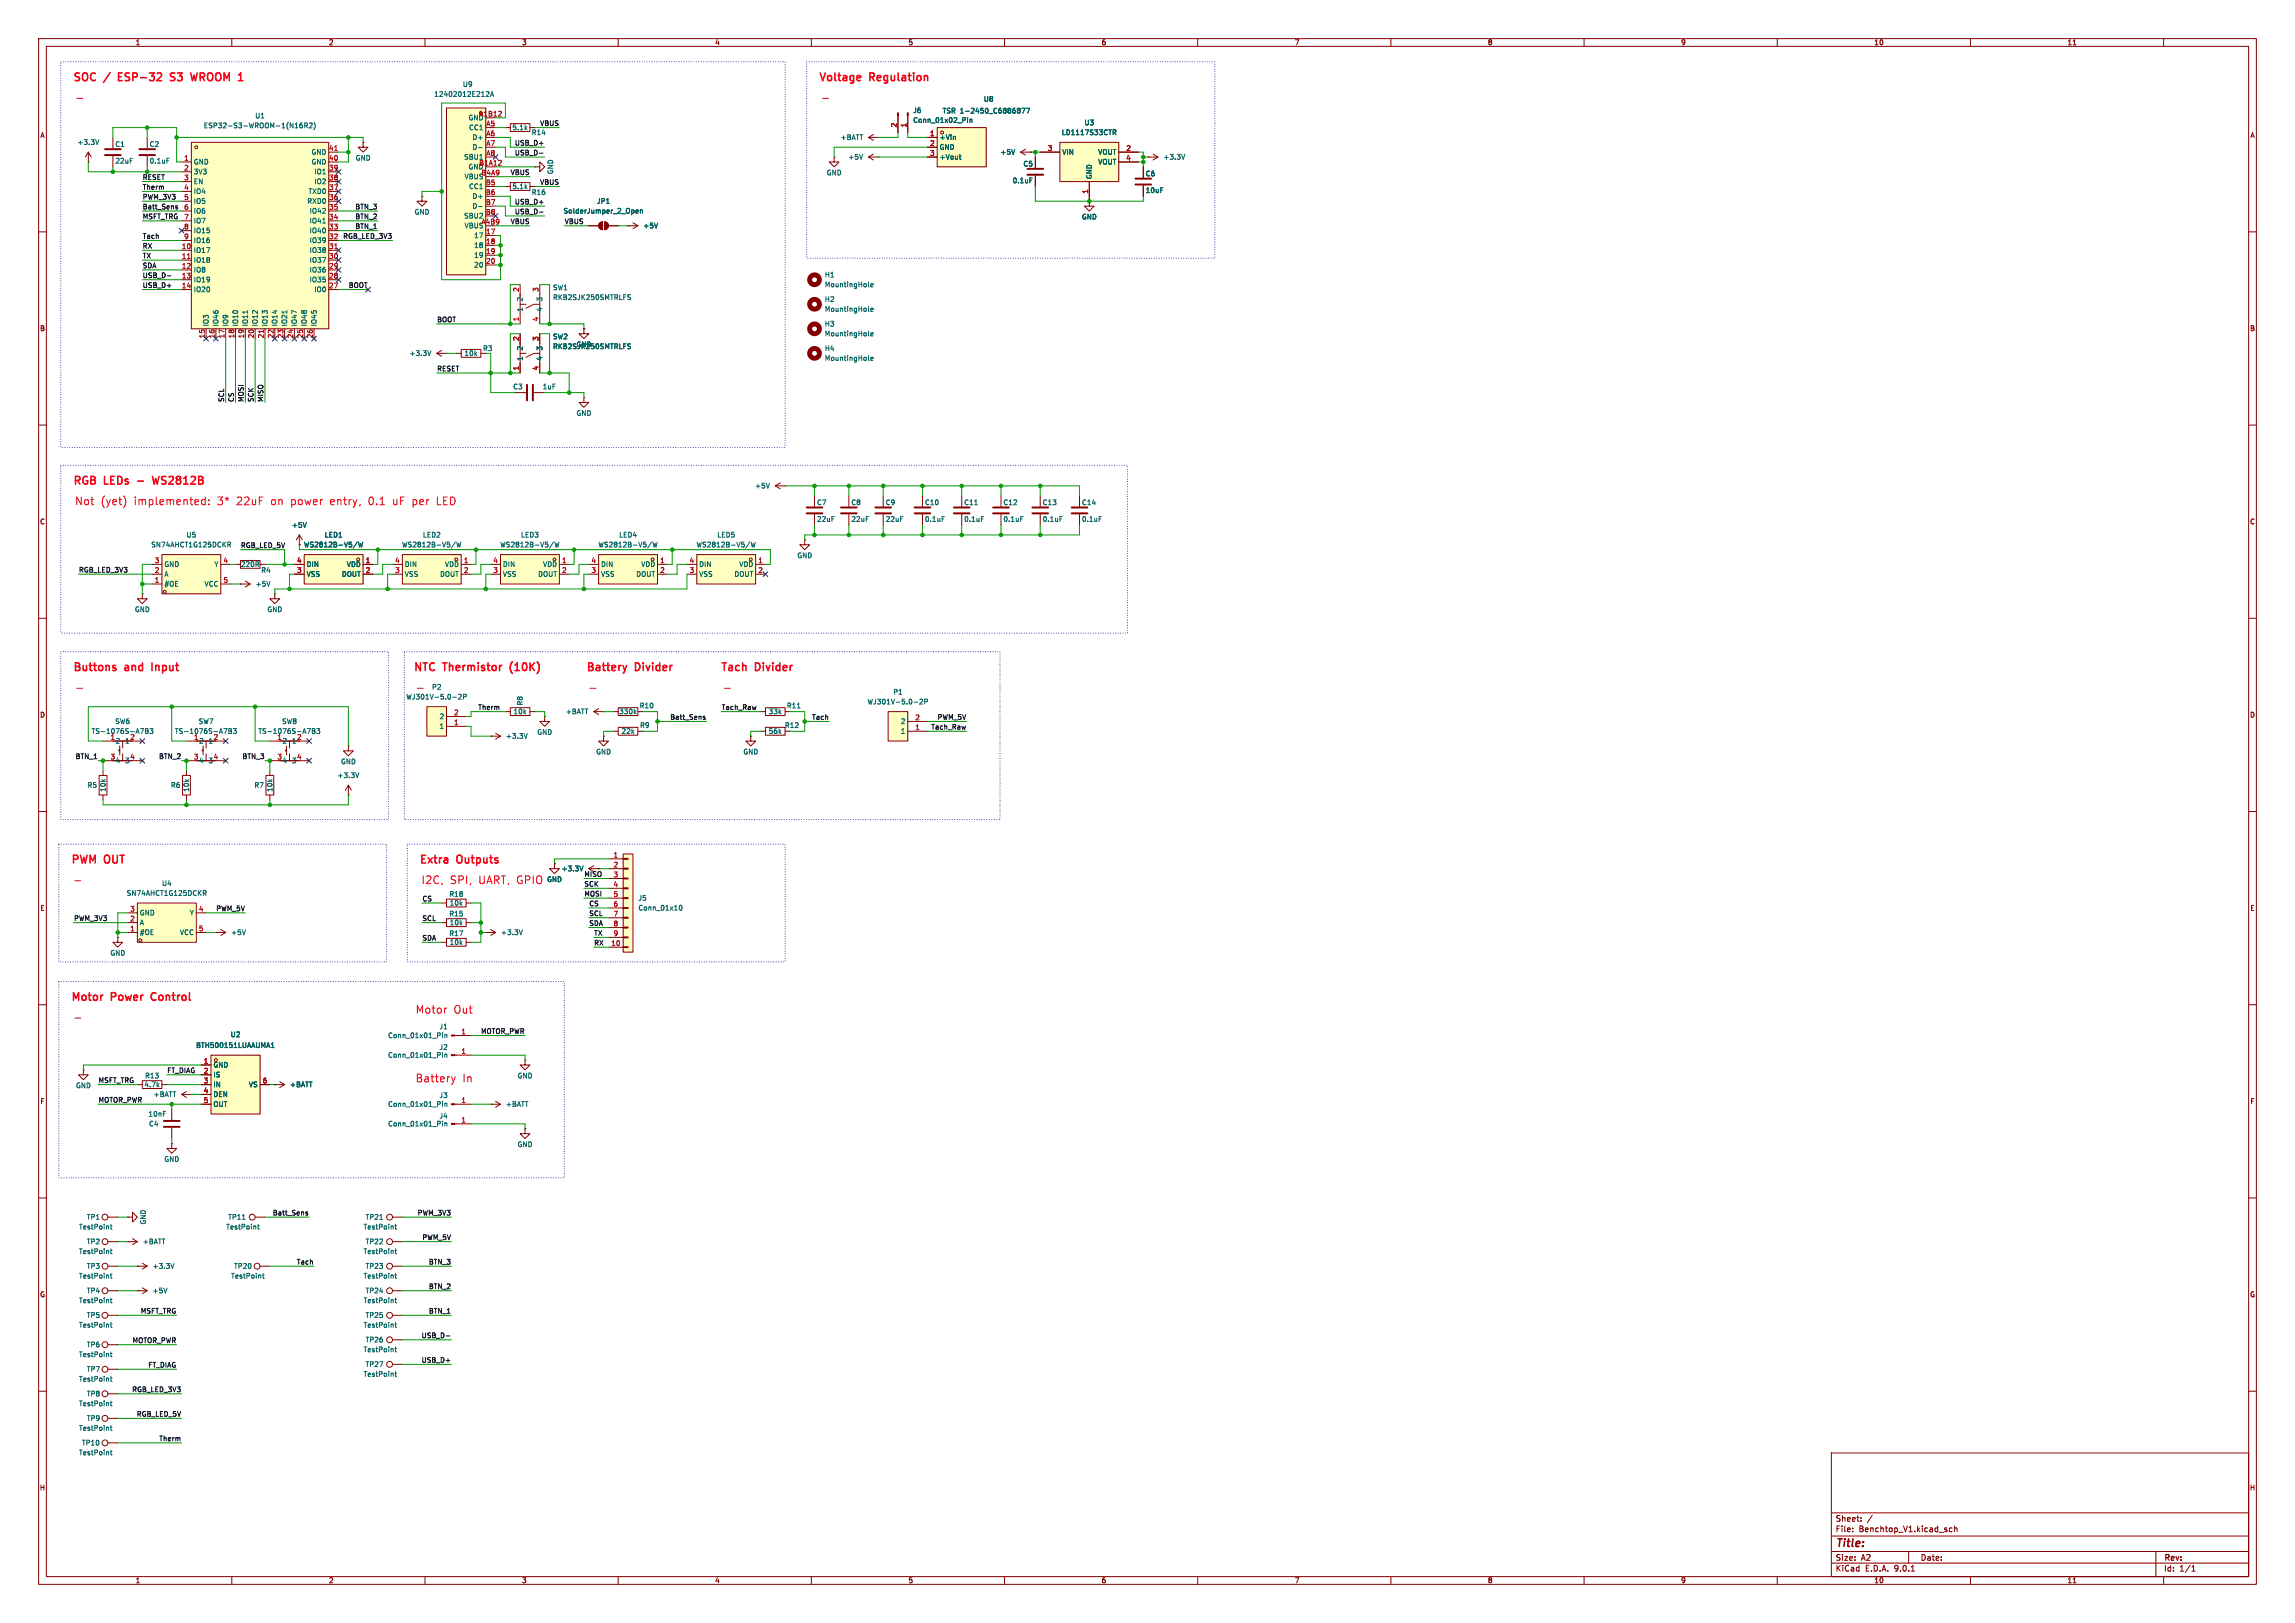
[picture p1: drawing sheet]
<svg xmlns="http://www.w3.org/2000/svg" width="594mm" height="420mm" viewBox="0 0 594 420" stroke-linecap="round" stroke-linejoin="round" font-family="sans-serif">
<defs><g id="words">
<g font-size="2.8" fill="#ff0016">
<text x="18.8" y="22">SOC</text>
<text x="31.5" y="22">ESP-32</text>
<text x="45.9" y="22">S3</text>
<text x="52" y="22">WROOM 1</text>
<text x="211.8" y="22">Voltage</text>
<text x="225.2" y="22">Regulation</text>
<text x="18.8" y="126.4">RGB</text>
<text x="19.3" y="131">Not</text>
<text x="25.9" y="131">(yet)</text>
<text x="27.1" y="126.4">LEDs</text>
<text x="34.6" y="131">implemented:</text>
<text x="41.3" y="126.4">WS2812B</text>
<text x="56.1" y="131">3*</text>
<text x="61.2" y="131">22uF</text>
<text x="70.1" y="131">on</text>
<text x="75.3" y="131">power</text>
<text x="85.5" y="131">entry,</text>
<text x="95.5" y="131">0.1</text>
<text x="101.8" y="131">uF per</text>
<text x="113.3" y="131">LED</text>
<text x="18.8" y="174.7">Buttons</text>
<text x="32.5" y="174.7">and</text>
<text x="40.2" y="174.7">Input</text>
<text x="106.9" y="174.7">NTC</text>
<text x="114.9" y="174.7">Thermistor</text>
<text x="132.9" y="174.7">(10K)</text>
<text x="151.6" y="174.7">Battery</text>
<text x="164.5" y="174.7">Divider</text>
<text x="186.4" y="174.7">Tach</text>
<text x="195.6" y="174.7">Divider</text>
<text x="18.3" y="224.4">PWM</text>
<text x="27.2" y="224.4">OUT</text>
<text x="108.5" y="224.4">Extra</text>
<text x="118.4" y="224.4">Outputs</text>
<text x="109" y="229">I2C,</text>
<text x="116.4" y="229">SPI,</text>
<text x="123.7" y="229">UART, GPIO</text>
<text x="18.3" y="260">Motor</text>
<text x="28.9" y="260">Power</text>
<text x="40.1" y="260">Control</text>
<text x="107.4" y="262.6">Motor</text>
<text x="117.3" y="262.6">Out</text>
<text x="107.4" y="280.3">Battery</text>
<text x="119.6" y="280.3">In</text>
</g>
<text font-size="2.8" fill="#840000" x="475" y="400.9">Title:</text>
<g font-size="2.1" fill="#840000">
<text x="475" y="394">Sheet:</text>
<text x="475" y="396.7">File:</text>
<text x="481.1" y="396.7">Benchtop_V1.kicad_sch</text>
<text x="475" y="406.9">KiCad</text>
<text x="475" y="404.1">Size:</text>
<text x="481.7" y="404.1">A2</text>
<text x="482.7" y="406.9">E.D.A.</text>
<text x="490.3" y="406.9">9.0.1</text>
<text x="497" y="404.1">Date:</text>
<text x="560" y="404.3">Rev:</text>
<text x="560" y="406.9">Id:</text>
<text x="564.1" y="406.9">1/1</text>
</g>
<g font-size="1.8" fill="#840000">
<text x="35" y="11.9">1</text>
<text x="85" y="11.9">2</text>
<text x="135" y="11.9">3</text>
<text x="185" y="11.9">4</text>
<text x="235" y="11.9">5</text>
<text x="285" y="11.9">6</text>
<text x="335" y="11.9">7</text>
<text x="385" y="11.9">8</text>
<text x="435" y="11.9">9</text>
<text x="485" y="11.9">10</text>
<text x="535" y="11.9">11</text>
<text x="10.3" y="35.9">A</text>
<text x="582.3" y="35.9">A</text>
<text x="10.3" y="85.9">B</text>
<text x="582.3" y="85.9">B</text>
<text x="10.3" y="135.9">C</text>
<text x="582.3" y="135.9">C</text>
<text x="10.3" y="185.9">D</text>
<text x="582.3" y="185.9">D</text>
<text x="10.3" y="235.9">E</text>
<text x="582.3" y="235.9">E</text>
<text x="10.3" y="285.9">F</text>
<text x="582.3" y="285.9">F</text>
<text x="10.3" y="335.9">G</text>
<text x="582.3" y="335.9">G</text>
<text x="10.2" y="385.9">H</text>
<text x="582.2" y="385.9">H</text>
<text x="35" y="409.9">1</text>
<text x="85" y="409.9">2</text>
<text x="135" y="409.9">3</text>
<text x="185" y="409.9">4</text>
<text x="235" y="409.9">5</text>
<text x="285" y="409.9">6</text>
<text x="335" y="409.9">7</text>
<text x="385" y="409.9">8</text>
<text x="435" y="409.9">9</text>
<text x="485" y="409.9">10</text>
<text x="535" y="409.9">11</text>
</g>
<g font-size="1.8" fill="#006464">
<text x="119.7" y="22.7">U9</text>
<text x="112.3" y="25.2">12402012E212A</text>
<text x="236.2" y="29.4">J6</text>
<text x="243.8" y="29.6">TSR 1-2450_C6886877</text>
<text x="254.5" y="26.5">U8</text>
<text x="52.6" y="33.4">ESP32-S3-WROOM-1(N16R2)</text>
<text x="65.9" y="30.8">U1</text>
<text x="121.3" y="33.9">CC1</text>
<text x="132.5" y="33.9">5.1k</text>
<text x="137.5" y="35.2">R14</text>
<text x="236.2" y="32">Conn_01x02_Pin</text>
<text x="274.7" y="35.2">LD1117S33CTR</text>
<text x="280.6" y="32.6">U3</text>
<text x="19.9" y="37.7">+3.3V</text>
<text x="29.7" y="38.2">C1</text>
<text x="38.6" y="38.2">C2</text>
<text x="80.5" y="40.2">GND</text>
<text x="91.9" y="41.8">GND</text>
<text x="122.2" y="36.4">D+</text>
<text x="122.2" y="39">D-</text>
<text x="217.4" y="36.4">+BATT</text>
<text x="219.4" y="41.5">+5V</text>
<text x="243.1" y="36.4">+Vin</text>
<text x="243.1" y="39">GND</text>
<text x="243.1" y="41.5">+Vout</text>
<text x="258.8" y="40.2">+5V</text>
<text x="274.8" y="40.2">VIN</text>
<text x="284.1" y="40.2">VOUT</text>
<text x="301" y="41.5">+3.3V</text>
<text x="29.7" y="42.5">22uF</text>
<text x="38.6" y="42.5">0.1uF</text>
<text x="50" y="42.8">GND</text>
<text x="50" y="45.3">3V3</text>
<text x="50" y="47.9">EN</text>
<text x="80.5" y="42.8">GND</text>
<text x="81.2" y="45.3">IO1</text>
<text x="81.2" y="47.9">IO2</text>
<text x="120.1" y="46.6">VBUS</text>
<text x="143.4" y="45.2" transform="rotate(-90 143.4 45.2)">GND</text>
<text x="213.9" y="45.6">GND</text>
<text x="262" y="47.6">0.1uF</text>
<text x="264.8" y="43.3">C5</text>
<text x="282.8" y="46.5" transform="rotate(-90 282.8 46.5)">GND</text>
<text x="284.1" y="42.8">VOUT</text>
<text x="296.4" y="45.8">C6</text>
<text x="50" y="50.4">IO4</text>
<text x="50" y="52.9">IO5</text>
<text x="79.4" y="52.9">RXD0</text>
<text x="79.7" y="50.4">TXD0</text>
<text x="121.3" y="49.1">CC1</text>
<text x="122.2" y="51.7">D+</text>
<text x="132.5" y="49.1">5.1k</text>
<text x="137.5" y="50.6">R16</text>
<text x="154.4" y="52.9">JP1</text>
<text x="296.4" y="50.1">10uF</text>
<text x="50" y="55.5">IO6</text>
<text x="50" y="58">IO7</text>
<text x="80" y="55.5">IO42</text>
<text x="80" y="58">IO41</text>
<text x="107.2" y="55.7">GND</text>
<text x="120" y="56.7">SBU2</text>
<text x="120.1" y="59.3">VBUS</text>
<text x="122.2" y="54.2">D-</text>
<text x="145.7" y="55.5">SolderJumper_2_Open</text>
<text x="166.4" y="59.3">+5V</text>
<text x="279.9" y="57">GND</text>
<text x="50" y="60.6">IO15</text>
<text x="50" y="63.1">IO16</text>
<text x="50" y="65.6">IO17</text>
<text x="80" y="60.6">IO40</text>
<text x="80" y="63.1">IO39</text>
<text x="80" y="65.6">IO38</text>
<text x="122.6" y="61.8">17</text>
<text x="122.6" y="64.4">18</text>
<text x="50" y="68.2">IO18</text>
<text x="50" y="70.7">IO8</text>
<text x="80" y="68.2">IO37</text>
<text x="80" y="70.7">IO36</text>
<text x="122.6" y="66.9">19</text>
<text x="122.6" y="69.4">20</text>
<text x="213.4" y="72">H1</text>
<text x="50" y="73.3">IO19</text>
<text x="50" y="75.8">IO20</text>
<text x="80" y="73.3">IO35</text>
<text x="81.2" y="75.8">IO0</text>
<text x="143" y="75.3">SW1</text>
<text x="143" y="77.8">RKB2SJK250SMTRLFS</text>
<text x="213.4" y="74.5">MountingHole</text>
<text x="135.5" y="80.8" transform="rotate(-90 135.5 80.8)">1</text>
<text x="135.5" y="78.1" transform="rotate(-90 135.5 78.1)">2</text>
<text x="140.6" y="80.8" transform="rotate(-90 140.6 80.8)">4</text>
<text x="140.6" y="78.1" transform="rotate(-90 140.6 78.1)">3</text>
<text x="213.4" y="78.3">H2</text>
<text x="213.4" y="80.9">MountingHole</text>
<text x="54.2" y="84.6" transform="rotate(-90 54.2 84.6)">IO3</text>
<text x="56.7" y="84.6" transform="rotate(-90 56.7 84.6)">IO46</text>
<text x="59.3" y="84.6" transform="rotate(-90 59.3 84.6)">IO9</text>
<text x="61.8" y="84.6" transform="rotate(-90 61.8 84.6)">IO10</text>
<text x="64.4" y="84.6" transform="rotate(-90 64.4 84.6)">IO11</text>
<text x="66.9" y="84.6" transform="rotate(-90 66.9 84.6)">IO12</text>
<text x="69.4" y="84.6" transform="rotate(-90 69.4 84.6)">IO13</text>
<text x="72" y="84.6" transform="rotate(-90 72 84.6)">IO14</text>
<text x="74.5" y="84.6" transform="rotate(-90 74.5 84.6)">IO21</text>
<text x="77.1" y="84.6" transform="rotate(-90 77.1 84.6)">IO47</text>
<text x="79.6" y="84.6" transform="rotate(-90 79.6 84.6)">IO48</text>
<text x="82.1" y="84.6" transform="rotate(-90 82.1 84.6)">IO45</text>
<text x="143" y="88">SW2</text>
<text x="213.4" y="84.7">H3</text>
<text x="213.4" y="87.2">MountingHole</text>
<text x="105.9" y="92.3">+3.3V</text>
<text x="120.1" y="92.3">10k</text>
<text x="135.5" y="93.5" transform="rotate(-90 135.5 93.5)">1</text>
<text x="135.5" y="90.8" transform="rotate(-90 135.5 90.8)">2</text>
<text x="140.6" y="93.5" transform="rotate(-90 140.6 93.5)">4</text>
<text x="140.6" y="90.8" transform="rotate(-90 140.6 90.8)">3</text>
<text x="143" y="90.5">RKB2SJK250SMTRLFS</text>
<text x="149.1" y="90">GND</text>
<text x="213.4" y="91">H4</text>
<text x="213.4" y="93.6">MountingHole</text>
<text x="132.7" y="100.9">C3</text>
<text x="140.4" y="100.9">1uF</text>
<text x="149.1" y="107.8">GND</text>
<text x="195.3" y="126.6">+5V</text>
<text x="211.3" y="130.9">C7</text>
<text x="220.2" y="130.9">C8</text>
<text x="229.1" y="130.9">C9</text>
<text x="239.3" y="130.9">C10</text>
<text x="249.4" y="130.9">C11</text>
<text x="259.6" y="130.9">C12</text>
<text x="269.8" y="130.9">C13</text>
<text x="279.9" y="130.9">C14</text>
<text x="75.4" y="136.8">+5V</text>
<text x="211.3" y="135.2">22uF</text>
<text x="220.2" y="135.2">22uF</text>
<text x="229.1" y="135.2">22uF</text>
<text x="239.3" y="135.2">0.1uF</text>
<text x="249.4" y="135.2">0.1uF</text>
<text x="259.6" y="135.2">0.1uF</text>
<text x="269.8" y="135.2">0.1uF</text>
<text x="279.9" y="135.2">0.1uF</text>
<text x="39" y="141.8">SN74AHCT1G125DCKR</text>
<text x="48.2" y="139.3">U5</text>
<text x="78.5" y="141.8">WS2812B-V5/W</text>
<text x="83.9" y="139.3">LED1</text>
<text x="103.9" y="141.8">WS2812B-V5/W</text>
<text x="109.3" y="139.3">LED2</text>
<text x="129.3" y="141.8">WS2812B-V5/W</text>
<text x="134.7" y="139.3">LED3</text>
<text x="154.7" y="141.8">WS2812B-V5/W</text>
<text x="160.1" y="139.3">LED4</text>
<text x="180.1" y="141.8">WS2812B-V5/W</text>
<text x="185.5" y="139.3">LED5</text>
<text x="42.4" y="149.5">A</text>
<text x="42.4" y="146.9">GND</text>
<text x="55.4" y="146.9">Y</text>
<text x="62.2" y="146.9">220R</text>
<text x="67.5" y="148.4">R4</text>
<text x="79.2" y="146.9">DIN</text>
<text x="79.2" y="149.5">VSS</text>
<text x="88.4" y="149.5">DOUT</text>
<text x="89.6" y="146.9">VDD</text>
<text x="104.6" y="146.9">DIN</text>
<text x="104.6" y="149.5">VSS</text>
<text x="113.8" y="149.5">DOUT</text>
<text x="115" y="146.9">VDD</text>
<text x="130" y="146.9">DIN</text>
<text x="130" y="149.5">VSS</text>
<text x="139.2" y="149.5">DOUT</text>
<text x="140.4" y="146.9">VDD</text>
<text x="155.4" y="146.9">DIN</text>
<text x="155.4" y="149.5">VSS</text>
<text x="164.6" y="149.5">DOUT</text>
<text x="165.8" y="146.9">VDD</text>
<text x="180.8" y="146.9">DIN</text>
<text x="180.8" y="149.5">VSS</text>
<text x="190" y="149.5">DOUT</text>
<text x="191.2" y="146.9">VDD</text>
<text x="206.2" y="144.6">GND</text>
<text x="42.4" y="152">#OE</text>
<text x="52.8" y="152">VCC</text>
<text x="66" y="152">+5V</text>
<text x="34.8" y="158.6">GND</text>
<text x="69.1" y="158.6">GND</text>
<text x="111.7" y="178.7">P2</text>
<text x="231.1" y="179.9">P1</text>
<text x="105" y="181.2">WJ301V-5.0-2P</text>
<text x="132.8" y="185">10k</text>
<text x="135.5" y="182.7" transform="rotate(-90 135.5 182.7)">R8</text>
<text x="146.3" y="185">+BATT</text>
<text x="160.1" y="185">330k</text>
<text x="165.4" y="183.5">R10</text>
<text x="198.8" y="185">33k</text>
<text x="203.5" y="183.5">R11</text>
<text x="224.4" y="182.5">WJ301V-5.0-2P</text>
<text x="23.6" y="190.1">TS-1076S-A7B3</text>
<text x="28.5" y="191.5">1</text>
<text x="29.7" y="187.6">SW6</text>
<text x="33.6" y="191.5">2</text>
<text x="45.2" y="190.1">TS-1076S-A7B3</text>
<text x="50.1" y="191.5">1</text>
<text x="51.3" y="187.6">SW7</text>
<text x="55.2" y="191.5">2</text>
<text x="66.8" y="190.1">TS-1076S-A7B3</text>
<text x="71.7" y="191.5">1</text>
<text x="72.9" y="187.6">SW8</text>
<text x="76.8" y="191.5">2</text>
<text x="113.6" y="188.8">1</text>
<text x="113.6" y="186.3">2</text>
<text x="130.8" y="191.4">+3.3V</text>
<text x="138.9" y="190.3">GND</text>
<text x="160.7" y="190.1">22k</text>
<text x="165.5" y="188.6">R9</text>
<text x="198.8" y="190.1">56k</text>
<text x="203" y="188.6">R12</text>
<text x="233" y="190.1">1</text>
<text x="233" y="187.6">2</text>
<text x="29.8" y="192.6">2</text>
<text x="29.8" y="197.7">4</text>
<text x="32.3" y="192.6">1</text>
<text x="32.3" y="197.7">3</text>
<text x="51.4" y="192.6">2</text>
<text x="51.4" y="197.7">4</text>
<text x="53.8" y="192.6">1</text>
<text x="53.8" y="197.7">3</text>
<text x="73" y="192.6">2</text>
<text x="73" y="197.7">4</text>
<text x="75.4" y="192.6">1</text>
<text x="75.4" y="197.7">3</text>
<text x="88.1" y="198">GND</text>
<text x="154.2" y="195.4">GND</text>
<text x="192.3" y="195.4">GND</text>
<text x="87.2" y="201.5">+3.3V</text>
<text x="22.5" y="204.1">R5</text>
<text x="27.5" y="205" transform="rotate(-90 27.5 205)">10k</text>
<text x="44.1" y="204.1">R6</text>
<text x="49.1" y="205" transform="rotate(-90 49.1 205)">10k</text>
<text x="65.7" y="204.1">R7</text>
<text x="70.7" y="205" transform="rotate(-90 70.7 205)">10k</text>
<text x="145.2" y="225.7">+3.3V</text>
<text x="32.7" y="232">SN74AHCT1G125DCKR</text>
<text x="41.8" y="229.5">U4</text>
<text x="116.2" y="232.3">R18</text>
<text x="141.5" y="228.4">GND</text>
<text x="165.1" y="233.3">J5</text>
<text x="36.1" y="239.6">A</text>
<text x="36.1" y="237.1">GND</text>
<text x="49" y="237.1">Y</text>
<text x="116.2" y="237.3">R15</text>
<text x="116.3" y="234.5">10k</text>
<text x="116.3" y="239.6">10k</text>
<text x="165.1" y="235.8">Conn_01x10</text>
<text x="36.1" y="242.2">#OE</text>
<text x="46.5" y="242.2">VCC</text>
<text x="59.7" y="242.2">+5V</text>
<text x="116.2" y="242.4">R17</text>
<text x="116.3" y="244.7">10k</text>
<text x="129.5" y="242.2">+3.3V</text>
<text x="28.4" y="247.5">GND</text>
<text x="59.6" y="268.6">U2</text>
<text x="100.3" y="268.8">Conn_01x01_Pin</text>
<text x="113.6" y="266.5">J1</text>
<text x="50.6" y="271.4">BTH500151LUAAUMA1</text>
<text x="100.3" y="273.9">Conn_01x01_Pin</text>
<text x="113.6" y="271.9">J2</text>
<text x="19.6" y="281.8">GND</text>
<text x="37.2" y="281.5">4.7k</text>
<text x="37.4" y="279.2">R13</text>
<text x="55.1" y="276.5">GND</text>
<text x="55.1" y="279">IS</text>
<text x="55.1" y="281.5">IN</text>
<text x="64.3" y="281.5">VS</text>
<text x="74.9" y="281.5">+BATT</text>
<text x="133.9" y="279.2">GND</text>
<text x="39.6" y="284.1">+BATT</text>
<text x="55.1" y="284.1">DEN</text>
<text x="55.1" y="286.6">OUT</text>
<text x="100.3" y="286.6">Conn_01x01_Pin</text>
<text x="113.6" y="284.3">J3</text>
<text x="130.8" y="286.6">+BATT</text>
<text x="38.3" y="289.2">10nF</text>
<text x="38.5" y="291.7">C4</text>
<text x="100.3" y="291.7">Conn_01x01_Pin</text>
<text x="113.6" y="289.7">J4</text>
<text x="133.9" y="297">GND</text>
<text x="42.4" y="300.8">GND</text>
<text x="22.4" y="315.8">TP1</text>
<text x="37.9" y="317" transform="rotate(-90 37.9 317)">GND</text>
<text x="58.9" y="315.8">TP11</text>
<text x="94.5" y="315.8">TP21</text>
<text x="20.3" y="318.4">TestPoint</text>
<text x="22.4" y="322.2">TP2</text>
<text x="36.8" y="322.2">+BATT</text>
<text x="58.4" y="318.4">TestPoint</text>
<text x="94" y="318.4">TestPoint</text>
<text x="94.5" y="322.2">TP22</text>
<text x="20.3" y="324.7">TestPoint</text>
<text x="22.4" y="328.5">TP3</text>
<text x="39.4" y="328.5">+3.3V</text>
<text x="60.5" y="328.5">TP20</text>
<text x="94" y="324.7">TestPoint</text>
<text x="94.5" y="328.5">TP23</text>
<text x="20.3" y="331.1">TestPoint</text>
<text x="22.4" y="334.9">TP4</text>
<text x="39.4" y="334.9">+5V</text>
<text x="59.7" y="331.1">TestPoint</text>
<text x="94" y="331.1">TestPoint</text>
<text x="94.5" y="334.9">TP24</text>
<text x="20.3" y="337.4">TestPoint</text>
<text x="22.4" y="341.2">TP5</text>
<text x="94" y="337.4">TestPoint</text>
<text x="94.5" y="341.2">TP25</text>
<text x="20.3" y="343.8">TestPoint</text>
<text x="94" y="343.8">TestPoint</text>
<text x="94.5" y="347.6">TP26</text>
<text x="20.3" y="351.4">TestPoint</text>
<text x="22.4" y="348.8">TP6</text>
<text x="94" y="350.1">TestPoint</text>
<text x="94.5" y="353.9">TP27</text>
<text x="20.3" y="357.7">TestPoint</text>
<text x="22.4" y="355.2">TP7</text>
<text x="94" y="356.5">TestPoint</text>
<text x="20.3" y="364.1">TestPoint</text>
<text x="22.4" y="361.5">TP8</text>
<text x="20.3" y="370.4">TestPoint</text>
<text x="22.4" y="367.9">TP9</text>
<text x="20.3" y="376.8">TestPoint</text>
<text x="21.1" y="374.2">TP10</text>
</g>
<g font-size="1.8" fill="#a90000">
<text x="121.1" y="31.3">GND</text>
<text x="123.9" y="30.2">A1B12</text>
<text x="125.7" y="32.8">A5</text>
<text x="125.7" y="35.3">A6</text>
<text x="232.2" y="33.1" transform="rotate(-90 232.2 33.1)">2</text>
<text x="234.7" y="33.1" transform="rotate(-90 234.7 33.1)">1</text>
<text x="240.6" y="35.3">1</text>
<text x="47.6" y="41.7">1</text>
<text x="85" y="39.1">41</text>
<text x="85" y="41.7">40</text>
<text x="120" y="41.5">SBU1</text>
<text x="125.7" y="37.8">A7</text>
<text x="125.7" y="40.4">A8</text>
<text x="240.6" y="37.8">2</text>
<text x="240.6" y="40.4">3</text>
<text x="271.1" y="39.1">3</text>
<text x="291.4" y="39.1">2</text>
<text x="291.4" y="41.7">4</text>
<text x="47.6" y="44.2">2</text>
<text x="47.6" y="46.7">3</text>
<text x="85" y="44.2">39</text>
<text x="85" y="46.7">38</text>
<text x="121.1" y="44">GND</text>
<text x="123.9" y="42.9">B1A12</text>
<text x="124.5" y="45.5">B4A9</text>
<text x="47.6" y="49.3">4</text>
<text x="47.6" y="51.8">5</text>
<text x="85" y="49.3">37</text>
<text x="85" y="51.8">36</text>
<text x="125.7" y="48">B5</text>
<text x="125.7" y="50.5">B6</text>
<text x="125.7" y="53.1">B7</text>
<text x="281.7" y="50.2" transform="rotate(-90 281.7 50.2)">1</text>
<text x="47.6" y="54.4">6</text>
<text x="47.6" y="59.4">8</text>
<text x="85" y="54.4">35</text>
<text x="85" y="56.9">34</text>
<text x="85" y="59.4">33</text>
<text x="124.5" y="58.2">A4B9</text>
<text x="125.7" y="55.6">B8</text>
<text x="46.9" y="64.5">10</text>
<text x="47.6" y="62">9</text>
<text x="85" y="62">32</text>
<text x="85" y="64.5">31</text>
<text x="125.7" y="60.7">17</text>
<text x="125.7" y="63.2">18</text>
<text x="125.7" y="65.8">19</text>
<text x="46.9" y="67.1">11</text>
<text x="46.9" y="69.6">12</text>
<text x="85" y="67.1">30</text>
<text x="85" y="69.6">29</text>
<text x="125.7" y="68.3">20</text>
<text x="46.9" y="72.1">13</text>
<text x="46.9" y="74.7">14</text>
<text x="85" y="72.1">28</text>
<text x="85" y="74.7">27</text>
<text x="134.4" y="75.6" transform="rotate(-90 134.4 75.6)">2</text>
<text x="139.4" y="75.6" transform="rotate(-90 139.4 75.6)">3</text>
<text x="134.4" y="83.3" transform="rotate(-90 134.4 83.3)">1</text>
<text x="139.4" y="83.3" transform="rotate(-90 139.4 83.3)">4</text>
<text x="53.1" y="87.7" transform="rotate(-90 53.1 87.7)">15</text>
<text x="55.6" y="87.7" transform="rotate(-90 55.6 87.7)">16</text>
<text x="58.2" y="87.7" transform="rotate(-90 58.2 87.7)">17</text>
<text x="60.7" y="87.7" transform="rotate(-90 60.7 87.7)">18</text>
<text x="63.2" y="87.7" transform="rotate(-90 63.2 87.7)">19</text>
<text x="65.8" y="87.7" transform="rotate(-90 65.8 87.7)">20</text>
<text x="68.3" y="87.7" transform="rotate(-90 68.3 87.7)">21</text>
<text x="70.9" y="87.7" transform="rotate(-90 70.9 87.7)">22</text>
<text x="73.4" y="87.7" transform="rotate(-90 73.4 87.7)">23</text>
<text x="75.9" y="87.7" transform="rotate(-90 75.9 87.7)">24</text>
<text x="78.5" y="87.7" transform="rotate(-90 78.5 87.7)">25</text>
<text x="81" y="87.7" transform="rotate(-90 81 87.7)">26</text>
<text x="134.4" y="88.3" transform="rotate(-90 134.4 88.3)">2</text>
<text x="139.4" y="88.3" transform="rotate(-90 139.4 88.3)">3</text>
<text x="134.4" y="96" transform="rotate(-90 134.4 96)">1</text>
<text x="139.4" y="96" transform="rotate(-90 139.4 96)">4</text>
<text x="39.9" y="148.3">2</text>
<text x="39.9" y="145.8">3</text>
<text x="57.7" y="145.8">4</text>
<text x="76.8" y="145.8">4</text>
<text x="76.8" y="148.3">3</text>
<text x="94.5" y="145.8">1</text>
<text x="94.5" y="148.3">2</text>
<text x="102.2" y="145.8">4</text>
<text x="102.2" y="148.3">3</text>
<text x="119.9" y="145.8">1</text>
<text x="119.9" y="148.3">2</text>
<text x="127.6" y="145.8">4</text>
<text x="127.6" y="148.3">3</text>
<text x="145.3" y="145.8">1</text>
<text x="145.3" y="148.3">2</text>
<text x="153" y="145.8">4</text>
<text x="153" y="148.3">3</text>
<text x="170.7" y="145.8">1</text>
<text x="170.7" y="148.3">2</text>
<text x="178.4" y="145.8">4</text>
<text x="178.4" y="148.3">3</text>
<text x="196.1" y="145.8">1</text>
<text x="196.1" y="148.3">2</text>
<text x="39.9" y="150.9">1</text>
<text x="57.7" y="150.9">5</text>
<text x="117.4" y="185.2">2</text>
<text x="117.4" y="187.7">1</text>
<text x="236.8" y="189">1</text>
<text x="236.8" y="186.4">2</text>
<text x="28.5" y="196.6">3</text>
<text x="33.6" y="196.6">4</text>
<text x="50.1" y="196.6">3</text>
<text x="55.2" y="196.6">4</text>
<text x="71.7" y="196.6">3</text>
<text x="76.8" y="196.6">4</text>
<text x="158.7" y="222">1</text>
<text x="158.7" y="224.5">2</text>
<text x="158.7" y="227.1">3</text>
<text x="158.7" y="229.6">4</text>
<text x="158.7" y="232.2">5</text>
<text x="33.6" y="238.5">2</text>
<text x="33.6" y="236">3</text>
<text x="51.4" y="236">4</text>
<text x="158.7" y="234.7">6</text>
<text x="158.7" y="237.2">7</text>
<text x="158.7" y="239.8">8</text>
<text x="33.6" y="241">1</text>
<text x="51.4" y="241">5</text>
<text x="158.1" y="244.9">10</text>
<text x="158.7" y="242.3">9</text>
<text x="119.3" y="267.7">1</text>
<text x="52.6" y="275.3">1</text>
<text x="119.3" y="272.8">1</text>
<text x="52.6" y="277.9">2</text>
<text x="52.6" y="280.4">3</text>
<text x="67.9" y="280.4">6</text>
<text x="52.6" y="283">4</text>
<text x="52.6" y="285.5">5</text>
<text x="119.3" y="285.5">1</text>
<text x="119.3" y="290.6">1</text>
</g>
<g font-size="1.8" fill="#0f0f0f">
<text x="139.7" y="32.7">VBUS</text>
<text x="133.1" y="40.3">USB_D-</text>
<text x="133.1" y="37.8">USB_D+</text>
<text x="36.8" y="46.6">RESET</text>
<text x="132.1" y="45.4">VBUS</text>
<text x="139.7" y="47.9">VBUS</text>
<text x="36.8" y="51.7">PWM_3V3</text>
<text x="36.8" y="49.2">Therm</text>
<text x="133.1" y="53">USB_D+</text>
<text x="36.8" y="56.8">MSFT_TRG 7</text>
<text x="36.8" y="54.3">Batt_Sens</text>
<text x="91.8" y="54.3">BTN_3</text>
<text x="91.8" y="56.8">BTN_2</text>
<text x="91.8" y="59.3">BTN_1</text>
<text x="132.1" y="58.1">VBUS</text>
<text x="133.1" y="55.5">USB_D-</text>
<text x="146" y="58.1">VBUS</text>
<text x="36.8" y="61.9">Tach</text>
<text x="36.8" y="64.4">RX</text>
<text x="88.7" y="61.9">RGB_LED_3V3</text>
<text x="36.8" y="69.5">SDA</text>
<text x="36.8" y="67">TX</text>
<text x="36.8" y="74.6">USB_D+</text>
<text x="36.8" y="72">USB_D-</text>
<text x="90.1" y="74.6">BOOT</text>
<text x="113" y="83.5">BOOT</text>
<text x="113" y="96.2">RESET</text>
<text x="58.1" y="104.1" transform="rotate(-90 58.1 104.1)">SCL</text>
<text x="60.6" y="104.1" transform="rotate(-90 60.6 104.1)">CS</text>
<text x="63.2" y="104.1" transform="rotate(-90 63.2 104.1)">MOSI</text>
<text x="65.7" y="104.1" transform="rotate(-90 65.7 104.1)">SCK</text>
<text x="68.2" y="104.1" transform="rotate(-90 68.2 104.1)">MISO</text>
<text x="62.2" y="141.9">RGB_LED_5V</text>
<text x="20.3" y="148.2">RGB_LED_3V3</text>
<text x="123.7" y="183.8">Therm</text>
<text x="186.7" y="183.8">Tach_Raw</text>
<text x="173.4" y="186.3">Batt_Sens</text>
<text x="210.1" y="186.3">Tach</text>
<text x="240.9" y="188.9">Tach_Raw</text>
<text x="242.5" y="186.3">PWM_5V</text>
<text x="19.5" y="196.5">BTN_1</text>
<text x="41" y="196.5">BTN_2</text>
<text x="62.6" y="196.5">BTN_3</text>
<text x="151.1" y="227">MISO</text>
<text x="109.2" y="233.3">CS</text>
<text x="151.1" y="229.5">SCK</text>
<text x="151.1" y="232.1">MOSI</text>
<text x="19" y="238.4">PWM_3V3</text>
<text x="55.9" y="235.9">PWM_5V</text>
<text x="109.2" y="238.4">SCL</text>
<text x="152.4" y="239.7">SDA</text>
<text x="152.4" y="234.6">CS</text>
<text x="152.4" y="237.1">SCL</text>
<text x="109.2" y="243.5">SDA</text>
<text x="153.7" y="244.8">RX</text>
<text x="153.7" y="242.2">TX</text>
<text x="124.4" y="267.6">MOTOR_PWR</text>
<text x="25.4" y="280.3">MSFT_TRG</text>
<text x="43.2" y="277.8">FT_DIAG</text>
<text x="25.4" y="285.4">MOTOR_PWR</text>
<text x="70.5" y="314.6">Batt_Sens</text>
<text x="108" y="314.6">PWM_3V3</text>
<text x="109.2" y="321">PWM_5V</text>
<text x="76.7" y="327.3">Tach</text>
<text x="110.9" y="327.3">BTN_3</text>
<text x="110.9" y="333.7">BTN_2</text>
<text x="36.3" y="340">MSFT_TRG</text>
<text x="110.9" y="340">BTN_1</text>
<text x="34.2" y="347.6">MOTOR_PWR</text>
<text x="109" y="346.4">USB_D-</text>
<text x="38.3" y="354">FT_DIAG</text>
<text x="109" y="352.7">USB_D+</text>
<text x="34.1" y="360.3">RGB_LED_3V3</text>
<text x="35.3" y="366.7">RGB_LED_5V</text>
<text x="41.1" y="373">Therm</text>
</g>
<text font-size="1.8" fill="#009600" x="124.9" y="91">R3</text>
</g></defs>
<g fill="none" stroke="#840000" stroke-width=".26">
<path d="M10 10h574v400h-574zM12 12h570v396h-570zM60 10v2M110 10v2M160 10v2M210 10v2M260 10v2M310 10v2M360 10v2M410 10v2M460 10v2M510 10v2"/>
<path d="M536.6 11.6h.7M560 10v2M10 60h2M582 60h2M10 110h2M582 110h2M200.7 125.7l1.2 .8M200.7 125.7h2.5M201.9 125l-1.2 .7M203.2 125.7h.1M10 160h2M582 160h2"/>
<path d="M141 185.4v1.3h1.2l-1.2 1.3-1.3-1.3h1.3M141 185.4h.1M10 210h2M582 210h2M10 260h2M135.9 274.3v1.3h1.3l-1.3 1.3-1.3-1.3h1.3M135.9 274.3h.1M582 260h2M10 310h2M582 310h2M10 360h2M474 376h108v32h-108z"/>
<path d="M582 360h2M474 397.5h108M474 391.5h108M479.5 396.2v.2M479.5 395.4v.2M481.7 393.5v.2M481.7 392.7v.2M484.6 392.1l-1.3 1.9M505.2 395.4h-.4l-.3 .3 .2 .6h.5M505.9 395.5l.6-.1v1M505.9 394.9v1.5M60 408v2"/>
<path d="M110 408v2M160 408v2M210 408v2M260 408v2M310 408v2M360 408v2M410 408v2M460 408v2M474 404.5h108M474 401.5h108M494 401.5v3M494.7 406.6h.8"/>
<path d="M510 408v2M536.6 409.6h.7M558 401.5v6.5M560 408v2M567.3 406.6h.9M567.3 405.5l.4-.4v1.5"/>
</g>
<path d="M224.8 93.1l.2 .2M225.4 92.9l.6-.2-.1-.2-.3-.1-.2 .2v.6h.5M199.2 125l-.5 1.3" fill="none" stroke="#006464" stroke-width=".26"/>
<circle cx="210.8" cy="91.4" r="1.27" fill="none" stroke="#840000" stroke-width="1.3"/>
<path d="M274.3 36.8h15.3v10.2h-15.3z" fill="#ffffc2"/>
<g fill="none" stroke="#840000" stroke-width=".26">
<path d="M269.2 39.4h5.1M274.3 36.8h15.3v10.2h-15.3zM289.6 39.4h5M298.4 39.9l1.3 .7M281.9 47v5.1M289.6 41.9h5M295.9 43.2v2.8M295.9 48v2.8M297.2 40.6h.1M297.2 40.6h2.5M299.7 40.6l-1.3 .8M117.7 273.1h4.2"/>
<path d="M117.7 268h4.2M135.9 292.1v1.3h1.3l-1.3 1.2-1.3-1.2h1.3M135.9 292.1h.1"/>
</g>
<path d="M288.1 33.6h.5l.2 .2-.1 .4-.6 .1M288.4 34.3l.4 .6M306.7 39.9l-.5 1.3M114.5 267.3v.1M114.5 267.7v.8M114.5 272.8v.8M115.1 267.7v.8M115.1 272.8v.8M115.1 272.9l.5-.1 .1 .8M115.1 267.8h.5l.1 .7" fill="none" stroke="#006464" stroke-width=".26"/>
<path d="M293.9 46.2h4M293.9 47.8h4" fill="none" stroke="#840000" stroke-width=".51"/>
<g fill="#840000" stroke="#840000" stroke-width=".26">
<path d="M116.8 272.9h.9v.3h-.9z"/>
<path d="M116.8 267.8h.9v.3h-.9z"/>
</g>
<path d="M54.6 273.1h12.7v15.2h-12.7z" fill="#ffffc2"/>
<g fill="none" stroke="#840000" stroke-width=".26">
<path d="M224.8 35.6l1.3 .7M224.8 35.6h2.5M226.1 34.8l-1.3 .8M226.1 39.9l-1.3 .7M227.3 35.6h.1M232.4 30.1v4.2M234.9 30.1v4.2M215.9 40.6v1.3h1.3l-1.3 1.3-1.3-1.3h1.3M215.9 40.6h.1M224.8 40.6l1.3 .8M224.8 40.6h2.5M227.3 40.6h.1"/>
<path d="M52.1 275.6h2.5M52.1 278.1h2.5M54.6 273.1h12.7v15.2h-12.7zM44.4 295.9v1.3h1.3l-1.3 1.3-1.2-1.3h1.2M44.4 295.9h.1M44.4 287v2.8M44.4 291.8v2.8M52.1 280.7h2.5M52.1 283.2h2.5M52.1 285.8h2.5M67.3 280.7h2.5M27.9 367h2.6"/>
<path d="M27.9 360.7h2.6"/>
<circle cx="55.9" cy="274.3" r=".38"/>
<circle cx="27.2" cy="360.7" r=".76"/>
<circle cx="27.2" cy="367" r=".76"/>
</g>
<path d="M223.3 39.9l-.4 1.3M250.4 30.4v.1M250.4 30.8v.9M251 30.8v.9M251 31l.5-.1 .1 .8M70.2 271.1h.7M70.2 270.2l.4-.4v1.3M28.5 369.3h.5M28.5 363h.5M28.7 362.5v1.1l.3 .2M28.7 368.9v1.1l.3 .1" fill="none" stroke="#006464" stroke-width=".26"/>
<path d="M42.4 291.6h4.1M42.4 290.1h4.1" fill="none" stroke="#840000" stroke-width=".51"/>
<g fill="#840000" stroke="#840000" stroke-width=".26">
<path d="M234.8 29.2h.3v.9h-.3z"/>
<path d="M232.3 29.2h.2v.9h-.2z"/>
</g>
<path d="M242.6 33h12.7v10.2h-12.7z" fill="#ffffc2"/>
<g fill="none" stroke="#840000" stroke-width=".26">
<path d="M94 36.8v1.3h1.2l-1.2 1.3-1.3-1.3h1.3M94 36.8h.1M240 35.6h2.6M240 38.1h2.6M242.6 33h12.7v10.2h-12.7zM264.2 39.4l1.2 .7M264.2 39.4h2.5M265.4 38.6l-1.2 .8M266.7 39.4h.1M109.2 50.8v1.3h1.3l-1.3 1.2-1.3-1.2h1.3M109.2 50.8h.1M240 40.6h2.6"/>
<path d="M268 40.6v2.8M268 45.5v2.8M134.6 73.7v10.1M134.6 78.7h1.5M139.7 78.7h-1.5l-2.1 1.1M139.7 73.7v10.1M113 91.4h2.6M113 91.4l1.3 .8M114.3 90.7l-1.3 .7M115.6 91.4h.1M118.1 91.4h1.3M119.4 90.4h5.1v2.1h-5.1z"/>
<path d="M134.6 91.4h1.5M134.6 86.4v10.1M139.7 91.4h-1.5l-2.1 1.1M139.7 86.4v10.1M151.1 85.1v1.3h1.3l-1.3 1.2-1.2-1.2h1.2M151.1 85.1h.1M133.3 101.6h2.8M138.2 101.6h2.8M208.3 139.7v1.3h1.2l-1.2 1.2-1.3-1.2h1.3M208.3 139.7h.1M210.8 128.3v2.8M210.8 133.1v2.8"/>
<path d="M26.7 199.4v1.3M26.7 191.8h10.1M26.7 196.9h10.1M31 194.1h-.3v.2h.3M31 193v2.3M31.7 191.8v1.8M31.7 195.1v1.8M48.3 199.4v1.3M48.3 191.8h10.1M48.3 196.9h10.1M52.6 194.1h-.3v.2h.3M52.6 193v2.3"/>
<path d="M53.3 191.8v1.8M53.3 195.1v1.8M69.8 191.8h10.2M69.8 196.9h10.2M69.8 199.4v1.3M74.2 194.1h-.3v.2h.3M74.2 193v2.3M74.9 191.8v1.8M74.9 195.1v1.8M90.2 193v1.3h1.2l-1.2 1.3-1.3-1.3h1.3M90.2 193h.1M156.2 190.5v1.3h1.3l-1.3 1.2-1.3-1.2h1.3"/>
<path d="M156.2 190.5h.1M158.7 189.2h1.3M158.7 184.2h1.3M160 188.2h5.1v2h-5.1zM160 183.1h5.1v2.1h-5.1zM165.1 189.2h1.3M165.1 184.2h1.3M194.3 190.5v1.3h1.3l-1.3 1.2-1.3-1.2h1.3M194.3 190.5h.1M196.8 189.2h1.3M196.8 184.2h1.3M198.1 188.2h5.1v2h-5.1z"/>
<path d="M198.1 183.1h5.1v2.1h-5.1zM203.2 189.2h1.3M203.2 184.2h1.3M25.7 200.7h2v5h-2zM26.7 205.7v1.3M47.2 200.7h2.1v5h-2.1zM48.3 205.7v1.3M68.8 200.7h2.1v5h-2.1zM69.8 205.7v1.3M90.2 205.7h.1M90.2 203.2l-.8 1.3M90.2 203.2l.7 1.3"/>
<path d="M90.2 203.2v2.5M72.4 279.9l1.3 .8M71.1 280.7h.1M71.1 280.7h2.6M73.7 280.7l-1.3 .7M27.9 315h2.6M33 315h1.3v-1.3l1.3 1.3-1.3 1.2v-1.2M33 315h.1M66 315h2.6M101.6 315h2.5M27.9 334h2.6M27.9 327.7h2.6"/>
<path d="M27.9 321.3h2.6M33 321.3h.1M33 321.3h2.6M34.3 320.5l1.3 .8M35.6 334h.1M35.6 327.7h.1M35.6 334h2.5M35.6 327.7h2.5M35.6 321.3l-1.3 .8M36.8 333.2l1.3 .8M36.8 326.9l1.3 .8M38.1 334l-1.3 .8"/>
<path d="M38.1 327.7l-1.3 .7M67.3 327.7h2.5M101.6 334h2.5M101.6 327.7h2.5M101.6 321.3h2.5M27.9 348h2.6M27.9 354.3h2.6M27.9 340.4h2.6M101.6 340.4h2.5M101.6 353.1h2.5M101.6 346.7h2.5M27.9 373.4h2.6"/>
<circle cx="243.8" cy="34.3" r=".38"/>
<circle cx="27.2" cy="315" r=".76"/>
<circle cx="65.3" cy="315" r=".76"/>
<circle cx="100.8" cy="315" r=".76"/>
<circle cx="27.2" cy="334" r=".76"/>
<circle cx="27.2" cy="321.3" r=".76"/>
<circle cx="27.2" cy="327.7" r=".76"/>
<circle cx="66.5" cy="327.7" r=".76"/>
<circle cx="100.8" cy="334" r=".76"/>
<circle cx="100.8" cy="327.7" r=".76"/>
<circle cx="100.8" cy="321.3" r=".76"/>
<circle cx="27.2" cy="348" r=".76"/>
<circle cx="27.2" cy="340.4" r=".76"/>
<circle cx="27.2" cy="354.3" r=".76"/>
<circle cx="100.8" cy="353.1" r=".76"/>
<circle cx="100.8" cy="340.4" r=".76"/>
<circle cx="100.8" cy="346.7" r=".76"/>
<circle cx="27.2" cy="373.4" r=".76"/>
</g>
<g fill="none" stroke="#006464" stroke-width=".26">
<path d="M247.1 35.3l.2 .2v.6M248.4 39.9v1.1l.3 .2M262.7 38.7l-.5 1.2M263.5 28l.5 .3-.2 .3M263.5 28.6h.3M263.8 28.6l.2 .4-.5 .3M264.5 28h.8l-.5 1.3M265.7 28h.8l-.5 1.3M248.3 40.4h.4M266.6 46h.6M162.6 76.8l.5 .2 .1 .3-.3 .2h-.4M162.6 76.3h.6"/>
<path d="M111.5 90.7l-.4 1.3M162.6 89.5l.5 .2 .1 .3-.3 .2h-.4M162.6 89h.6M36.3 188.5h.9l-.6 1.3M37.6 188.5h.5l.2 .3-.2 .3 .3 .5-.3 .2h-.5zM37.6 189.1h.5M38.8 188.5h.8l-.4 .5 .3 .1v.6h-.6M38.8 189.7h.1M57.9 188.5h.9l-.6 1.3M59.2 188.5h.5l.2 .3-.2 .3 .3 .5-.3 .2h-.5zM59.2 189.1h.5M60.4 188.5h.8l-.5 .5 .4 .1v.6"/>
<path d="M60.4 189.7h.7M61.1 189.7h.1M79.5 188.5h.8l-.5 1.3M80.8 188.5h.4l.3 .3-.3 .3 .4 .5-.3 .2h-.5zM80.8 189.1h.4M82 188.5h.8l-.5 .5 .4 .1v.6h-.7M92.9 200l-.4 1.2M164.3 184.2l.3 .5M164.6 183.9l-.4 .5M206.4 183.2h.7M28.5 317.2h.5M28.7 316.8v1.1l.3 .2"/>
<path d="M62.7 315.5h.8M66.6 317.2h.5M66.8 316.8v1.1l.3 .2M98.3 315.5h.7M102.2 317.2h.5M102.4 316.8v1.1l.3 .2M28.5 336.3h.5M28.5 329.9h.5M28.5 323.6h.5M28.7 323.2v1l.3 .2M28.7 329.5v1.1l.3 .2M28.7 335.9v1l.3 .2"/>
<path d="M43.2 333.3l-.4 1.3M45 327l-.4 1.2M67.9 329.9h.5M68.1 329.5v1.1l.3 .2M102.2 336.3h.5M102.2 329.9h.5M102.2 323.6h.5M102.4 335.9v1l.3 .2M102.4 323.2v1l.3 .2M102.4 329.5v1.1l.3 .2M28.5 350.3h.5M28.5 356.6h.5"/>
<path d="M28.5 342.6h.5M28.7 342.2v1.1l.3 .2M28.7 349.8v1.1l.3 .2M28.7 356.2v1.1l.3 .1M102.2 342.6h.5M102.2 355.3h.5M102.2 349h.5M102.4 342.2v1.1l.3 .2M102.4 348.6v1l.3 .2M102.4 354.9v1.1l.3 .2M28.5 375.7h.5M28.7 375.2v1.1l.3 .2"/>
</g>
<path d="M265.9 43.7h4.1M265.9 45.2h4.1M136.4 99.6v4M137.9 99.6v4M208.8 131.3h4.1M208.8 132.8h4.1" fill="none" stroke="#840000" stroke-width=".51"/>
<path d="M154.9 143.5h15.3v7.6h-15.3z" fill="#ffffc2"/>
<g fill="none" stroke="#840000" stroke-width=".26">
<path d="M151.1 102.9v1.2h1.3l-1.3 1.3-1.2-1.3h1.2M151.1 102.9h.1M152.4 146.1h2.5M152.4 148.6h2.5M154.9 143.5h15.3v7.6h-15.3zM170.2 146.1h2.5M170.2 148.6h2.5M36.8 279.7h5.1v2h-5.1zM35.6 280.7h1.2M41.9 280.7h1.3M47 283.2l1.3 .8M47 283.2h2.5"/>
<path d="M48.3 282.4l-1.3 .8M49.5 283.2h.1"/>
<circle cx="168.9" cy="144.8" r=".38"/>
</g>
<path d="M168.7 140.2l-1.1 1.7M169 140.3l.3 1.2 .2-.9 .3 .9 .3-1.2" fill="none" stroke="#006464" stroke-width=".26"/>
<path d="M104.1 143.5h15.3v7.6h-15.3z" fill="#ffffc2"/>
<g fill="none" stroke="#840000" stroke-width=".26">
<path d="M152.4 58.4h2.5M155.2 57.7l.8-.3v2a1.02 1.02 0 0 1-1-.6 1.02 1.02 0 0 1 .2-1.1zM156.5 57.4a1.02 1.02 0 0 1 1 1 1.02 1.02 0 0 1-1 1zM157.5 58.4h2.5M162.6 58.4h.1M162.6 58.4h2.5M163.8 57.7l1.3 .7M165.1 58.4l-1.3 .8M101.6 146.1h2.5M101.6 148.6h2.5M104.1 143.5h15.3v7.6h-15.3zM119.4 146.1h2.5"/>
<path d="M119.4 148.6h2.5"/>
<circle cx="118.1" cy="144.8" r=".38"/>
</g>
<path d="M164.6 54.8l.6-.2-.1-.2-.3-.1-.2 .2v.6h.5M165.7 54.5l.5-.1 .1 .8M165.7 54.3v.9M170.2 57.7l-.4 1.3M117.9 140.2l-1.1 1.7M118.2 140.3l.3 1.2 .2-.9 .3 .9 .3-1.2" fill="none" stroke="#006464" stroke-width=".26"/>
<g fill="#840000" stroke="#840000" stroke-width=".26">
<path d="M155.2 57.7l.8-.3v2a1.02 1.02 0 0 1-1-.6 1.02 1.02 0 0 1 .2-1.1z"/>
<path d="M156.5 57.4a1.02 1.02 0 0 1 1 1 1.02 1.02 0 0 1-1 1z"/>
</g>
<path d="M110.5 182.9h5.1v7.6h-5.1z" fill="#ffffc2"/>
<path d="M110.5 182.9h5.1v7.6h-5.1zM115.6 188h5M115.6 185.4h5" fill="none" stroke="#840000" stroke-width=".26"/>
<path d="M118.7 179.8l.5-.2 .2 .4-.8 .9h.8M117.2 180.4h.9M120 180.3h.6v-.5l-.6-.2v1.3" fill="none" stroke="#006464" stroke-width=".26"/>
<path d="M129.5 143.5h15.3v7.6h-15.3z" fill="#ffffc2"/>
<g fill="none" stroke="#840000" stroke-width=".26">
<path d="M77.5 138.4l-.8 1.3M77.5 138.4l.7 1.3M77.5 138.4v2.6M77.5 141h.1M127 146.1h2.5M127 148.6h2.5M129.5 143.5h15.3v7.6h-15.3zM144.8 146.1h2.5M144.8 148.6h2.5"/>
<circle cx="143.5" cy="144.8" r=".38"/>
</g>
<path d="M79.3 135.2l-.4 1.3M143.3 140.2l-1.1 1.7M143.6 140.3l.3 1.2 .2-.9 .3 .9 .3-1.2" fill="none" stroke="#006464" stroke-width=".26"/>
<path d="M115.6 27.9h10.1v43.2h-10.1z" fill="#ffffc2"/>
<path d="M115.6 27.9h10.1v43.2h-10.1zM125.7 61h2.6M125.7 63.5h2.6M125.7 66h2.6M125.7 68.6h2.6" fill="none" stroke="#840000" stroke-width=".26"/>
<path d="M129 30.1h.8M129.7 28.9v.4M129 42.8h.8M129.7 41.6v.4" fill="none" stroke="#a90000" stroke-width=".26"/>
<path d="M123.9 38.2h.9M126 23.7l.5 .1 .1 .3-.8 .9h.8M126.9 25l.5-1.3 .4 1.3M127.1 24.6h.6M123.9 53.4h.9" fill="none" stroke="#006464" stroke-width=".26"/>
<path d="M78.7 143.5h15.3v7.6h-15.3z" fill="#ffffc2"/>
<g fill="none" stroke="#840000" stroke-width=".26">
<path d="M76.2 146.1h2.5M76.2 148.6h2.5M78.7 143.5h15.3v7.6h-15.3zM94 146.1h2.5M94 148.6h2.5M30.5 242.6v1.2h1.2l-1.2 1.3-1.3-1.3h1.3M30.5 242.6h.1"/>
<circle cx="92.7" cy="144.8" r=".38"/>
</g>
<path d="M92.5 140.2l-1.1 1.7M92.8 140.3l.3 1.2 .2-.9 .3 .9 .3-1.2" fill="none" stroke="#006464" stroke-width=".26"/>
<path d="M35.6 233.7h15.2v10.1h-15.2z" fill="#ffffc2"/>
<g fill="none" stroke="#840000" stroke-width=".26">
<path d="M130.8 33h1.3M132.1 32h5.1v2h-5.1zM137.2 33h1.2M130.8 48.3h1.3M132.1 47.2h5.1v2.1h-5.1zM137.2 48.3h1.2M138.4 43.2h1.3v-1.3l1.3 1.3-1.3 1.3v-1.3M138.4 43.2h.1M61 146.1h1.2M62.2 145h5.1v2.1h-5.1zM62.2 151.1h.1M62.2 151.1h2.6"/>
<path d="M63.5 150.4l1.3 .7M64.8 151.1l-1.3 .8M67.3 146.1h1.3M127 190.5h.1M127 190.5h2.5M128.3 189.7l1.2 .8M129.5 190.5l-1.2 .8M130.8 184.2h1.3M132.1 183.1h5.1v2.1h-5.1zM137.2 184.2h1.2M33 238.8h2.6M33 236.2h2.6"/>
<path d="M35.6 233.7h15.2v10.1h-15.2zM50.8 236.2h2.5M114.3 233.7h1.3M115.6 232.7h5v2h-5zM120.6 233.7h1.3M33 241.3h2.6M50.8 241.3h2.5M55.9 241.3h.1M55.9 241.3h2.5M57.1 240.5l1.3 .8M58.4 241.3l-1.3 .8M125.7 241.3h.1"/>
<path d="M125.7 241.3h2.6M127 240.5l1.3 .8M128.3 241.3l-1.3 .8M21.6 276.9v1.2h1.3l-1.3 1.3-1.3-1.3h1.3M21.6 276.9h.1"/>
<circle cx="36.3" cy="243.3" r=".38"/>
</g>
<path d="M69.9 150.4l-.4 1.3M136.5 189.8l-.4 1.3M52.6 230.4h.5l.2 .3-.1 .4h-.6M52.9 231.1l.4 .6M63.6 240.6l-.5 1.3M135.2 240.6l-.4 1.3" fill="none" stroke="#006464" stroke-width=".26"/>
<path d="M161.3 221h2.5v25.4h-2.5z" fill="#ffffc2"/>
<g fill="none" stroke="#840000" stroke-width=".26">
<path d="M153.7 184.2l1.2 .7M153.7 184.2h2.5M154.9 183.4l-1.2 .8M156.2 184.2h.1M114.3 238.8h1.3M115.6 237.7h5v2.1h-5zM120.6 238.8h1.3M157.5 222.3h3.8M157.5 224.8h3.8M157.5 227.3h3.8M157.5 229.9h3.8M157.5 232.4h3.8"/>
<path d="M157.5 235h3.8M157.5 237.5h3.8M161.3 221h2.5v25.4h-2.5zM161.3 222.1h1.3v.3h-1.3zM161.3 224.7h1.3v.2h-1.3zM161.3 227.2h1.3v.3h-1.3zM161.3 229.7h1.3v.3h-1.3zM161.3 232.3h1.3v.2h-1.3zM161.3 234.8h1.3v.3h-1.3zM161.3 237.4h1.3v.2h-1.3zM161.3 239.9h1.3v.3h-1.3zM114.3 243.8h1.3"/>
<path d="M115.6 242.8h5v2.1h-5zM120.6 243.8h1.3M157.5 240h3.8M157.5 242.6h3.8M157.5 245.1h3.8M161.3 242.4h1.3v.3h-1.3zM161.3 245h1.3v.2h-1.3zM117.7 285.8h4.2"/>
</g>
<path d="M175.9 234.4l.2-.1a.62 .62 0 0 1 .4 .6 .62 .62 0 0 1-.5 .6l-.2-.5zM114.5 285.1v.1M114.5 285.5v.8M115.1 285.5v.8M115.1 285.6l.5-.1 .1 .8" fill="none" stroke="#006464" stroke-width=".26"/>
<path d="M116.8 285.6h.9v.3h-.9z" fill="#840000" stroke="#840000" stroke-width=".26"/>
<path d="M180.3 143.5h15.3v7.6h-15.3z" fill="#ffffc2"/>
<g fill="none" stroke="#840000" stroke-width=".26">
<path d="M36.8 153.7v1.2h1.3l-1.3 1.3-1.2-1.3h1.2M36.8 153.7h.1M177.8 146.1h2.5M177.8 148.6h2.5M180.3 143.5h15.3v7.6h-15.3zM195.6 146.1h2.5M195.6 148.6h2.5M143.5 223.5v1.3h1.3l-1.3 1.3-1.3-1.3h1.3M143.5 223.5h.1M152.4 224.8l1.3 .8M152.4 224.8h2.5M153.7 224l-1.3 .8"/>
<path d="M154.9 224.8h.1M117.7 290.8h4.2M127 285.8h.1M127 285.8h2.5M128.3 285l1.2 .8M129.5 285.8l-1.2 .7"/>
<circle cx="194.3" cy="144.8" r=".38"/>
</g>
<path d="M194.1 140.2l-1.1 1.7M194.4 140.3l.3 1.2 .2-.9 .3 .9 .3-1.2M150.9 224.1l-.4 1.3M114.5 290.6v.8M115.1 290.6v.8M115.1 290.7l.5-.1 .1 .8" fill="none" stroke="#006464" stroke-width=".26"/>
<path d="M116.8 290.7h.9v.3h-.9z" fill="#840000" stroke="#840000" stroke-width=".26"/>
<path d="M41.9 143.5h15.2v10.2h-15.2z" fill="#ffffc2"/>
<g fill="none" stroke="#840000" stroke-width=".26">
<path d="M39.4 151.1h2.5M39.4 148.6h2.5M39.4 146.1h2.5M41.9 143.5h15.2v10.2h-15.2zM57.1 151.1h2.6M57.1 146.1h2.6M71.1 153.7v1.2h1.3l-1.3 1.3-1.3-1.3h1.3M71.1 153.7h.1"/>
<circle cx="42.7" cy="153.2" r=".38"/>
</g>
<path d="M59 140.3h.4l.3 .2-.1 .4h-.6M59.3 140.9l.4 .6" fill="none" stroke="#006464" stroke-width=".26"/>
<path d="M229.9 184.2h5v7.6h-5z" fill="#ffffc2"/>
<g fill="none" stroke="#840000" stroke-width=".26">
<path d="M22.9 39.4l-.8 1.2M22.9 39.4l.7 1.2M22.9 39.4v2.5M29.2 35.6v2.8M38.1 35.6v2.8M22.9 41.9h.1M29.2 40.4v2.8M38.1 40.4v2.8M281.9 52.1v1.2h1.3l-1.3 1.3-1.2-1.3h1.2M281.9 52.1h.1M219.7 128.3v2.8M219.7 133.1v2.8"/>
<path d="M228.6 128.3v2.8M228.6 133.1v2.8M238.8 128.3v2.8M238.8 133.1v2.8M248.9 128.3v2.8M248.9 133.1v2.8M259.1 128.3v2.8M259.1 133.1v2.8M229.9 184.2h5v7.6h-5zM234.9 189.2h5.1M234.9 186.7h5.1"/>
</g>
<path d="M25.6 36.1l-.4 1.3M43.2 41h.6M243.9 133.7h.6M252.3 130.6h.7M254 133.7h.6M264.2 133.7h.6M236.6 181.7h.9M238.1 181l.4-.1 .3 .4-.8 .9h.8M239.3 181.6l.6-.1 .1-.5-.7-.1v1.3" fill="none" stroke="#006464" stroke-width=".26"/>
<g fill="none" stroke="#840000" stroke-width=".51">
<path d="M27.2 38.6h4M36.1 38.6h4M27.2 40.1h4M36.1 40.1h4M217.7 131.3h4M217.7 132.8h4M226.6 131.3h4M226.6 132.8h4M236.7 131.3h4.1M236.7 132.8h4.1M246.9 131.3h4.1M246.9 132.8h4.1"/>
<path d="M257 131.3h4.1M257 132.8h4.1"/>
</g>
<path d="M49.5 36.8h35.6v48.3h-35.6z" fill="#ffffc2"/>
<g fill="none" stroke="#840000" stroke-width=".26">
<path d="M49.5 36.8h35.6v48.3h-35.6zM85.1 39.4h2.5M232.4 30.5v3.8M234.9 30.5v3.8M240 35.6h2.6M240 38.1h2.6M266.7 39.4h.1M269.2 39.4h5.1M289.6 39.4h5M47 41.9h2.5M47 44.5h2.5M47 47h2.5"/>
<path d="M47 49.5h2.5M47 52.1h2.5M47 54.6h2.5M47 57.2h2.5M47 59.7h2.5M85.1 41.9h2.5M85.1 44.5h2.5M85.1 47h2.5M85.1 49.5h2.5M85.1 52.1h2.5M85.1 54.6h2.5M85.1 57.2h2.5"/>
<path d="M85.1 59.7h2.5M152.4 58.4h2.5M157.5 58.4h2.5M162.6 58.4h.1M240 40.6h2.6M268 40.6v2.8M268 45.5v2.8M281.9 52.1h.1M281.9 47v5.1M289.6 41.9h5M295.9 43.2v2.8M295.9 48v2.8"/>
<path d="M47 62.2h2.5M47 64.8h2.5M47 67.3h2.5M47 69.9h2.5M47 72.4h2.5M47 74.9h2.5M85.1 62.2h2.5M85.1 64.8h2.5M85.1 67.3h2.5M85.1 69.9h2.5M85.1 72.4h2.5M85.1 74.9h2.5"/>
<path d="M53.3 85.1v2.5M55.9 85.1v2.5M58.4 85.1v2.5M61 85.1v2.5M63.5 85.1v2.5M66 85.1v2.5M68.6 85.1v2.5M71.1 85.1v2.5M73.7 85.1v2.5M76.2 85.1v2.5M78.7 85.1v2.5M81.3 85.1v2.5"/>
<path d="M134.6 86.4v2.5M134.6 94v2.5M139.7 86.4v2.5M139.7 94v2.5M151.1 85.1h.1M269.2 128.3v2.8M269.2 133.1v2.8M279.4 128.3v2.8M279.4 133.1v2.8M76.2 146.1h2.5M76.2 148.6h2.5M77.5 141h.1"/>
<path d="M94 146.1h2.5M94 148.6h2.5M143.5 223.5h.1M154.9 224.8h.1M52.1 275.6h2.5M52.1 278.1h2.5M52.1 280.7h2.5M52.1 283.2h2.5M52.1 285.8h2.5M67.3 280.7h2.5M71.1 280.7h.1"/>
<circle cx="50.8" cy="38.1" r=".38"/>
</g>
<path d="M86.6 39h.7M48.5 66.9h.7M86.6 64.4h.7M68.2 85.4v.7" fill="none" stroke="#a90000" stroke-width=".26"/>
<g fill="none" stroke="#006464" stroke-width=".26">
<path d="M78.2 31.8l-.5 .3-.1 .7 .2 .3 .5-.1-.1-.6-.4-.1-.2 .2M78.9 32.5l.6-.1v-.5l-.6-.1v1.3M79.2 32.5l.4 .6M80.1 31.9l.5-.1 .2 .4-.8 .9h.8M81.2 31.6a1.46 1.46 0 0 1 0 2M247.1 35.3l.2 .2v.6M248.4 39.9v1.1l.3 .2M250.4 30.4v.1M250.4 30.8v.9M251 30.8v.9M251 31l.5-.1 .1 .8M262.7 38.7l-.5 1.2"/>
<path d="M263.5 28l.5 .3-.2 .3M263.5 28.6h.3M263.8 28.6l.2 .4-.5 .3M264.5 28h.8l-.5 1.3M265.7 28h.8l-.5 1.3M288.1 33.6h.5l.2 .2-.1 .4-.6 .1M288.4 34.3l.4 .6M83.5 57.7h.7M164.6 54.8l.6-.2-.1-.2-.3-.1-.2 .2v.6h.5M165.7 54.5l.5-.1 .1 .8M165.7 54.3v.9M170.2 57.7l-.4 1.3"/>
<path d="M248.3 40.4h.4M266.6 46h.6M224.8 74.1l.2 .1M225.4 73.8l.6-.1-.1-.2-.3-.1-.2 .2v.6h.5M64.1 80.4v.7M74.2 80.4v.7M162.6 89.5l.5 .2 .1 .3-.3 .2h-.4M162.6 89h.6M224.8 80.4l.2 .2M224.8 86.8l.2 .1M225.4 80.2l.6-.2-.1-.2-.3-.1-.2 .2v.6h.5M225.4 86.5l.6-.1-.1-.2-.3-.1-.2 .2v.6h.5"/>
<path d="M79.3 135.2l-.4 1.3M274.3 133.7h.6M284.5 133.7h.6M92.5 140.2l-1.1 1.7M92.8 140.3l.3 1.2 .2-.9 .3 .9 .3-1.2M150.9 224.1l-.4 1.3M70.2 271.1h.7M70.2 270.2l.4-.4v1.3"/>
</g>
<g fill="none" stroke="#840000" stroke-width="1.3">
<circle cx="210.8" cy="78.7" r="1.27"/>
<circle cx="210.8" cy="72.4" r="1.27"/>
<circle cx="210.8" cy="85.1" r="1.27"/>
</g>
<path d="M267.2 131.3h4.1M267.2 132.8h4.1M277.4 131.3h4M277.4 132.8h4" fill="none" stroke="#840000" stroke-width=".51"/>
<path d="M139.6 39.6h1M45.5 53.6l.5 .3-.2 .2-.3-.1M45.5 53.3h.4M139.6 54.9h1M43.3 71.4h.9M182.1 185.7l.4 .2M182.1 185.4h.4M182.5 186l-.1 .2-.4-.1M182.5 185.9v.1M79.2 314l.5 .3-.2 .1h-.4M79.2 313.7h.4M115.5 345.7h.9" fill="none" stroke="#0f0f0f" stroke-width=".26"/>
<g fill="none" stroke="#009600" stroke-width=".26">
<path d="M29.2 35.6v-2.6h16.5v8.9h1.3M38.1 33v2.6M45.7 35.6h48.3v1.2M87.6 39.4h2.6M90.2 35.6v6.3h-2.6M128.3 30.5h2.5v-3.8h-16.5v45.7h15.2v-11.4h-1.2M128.3 38.1h2.5v2.5h10.2M128.3 33h2.5M128.3 35.6h3.8v2.5h8.9M138.4 33h6.4M232.4 34.3v1.3h-5.1M234.9 34.3v1.3h5.1"/>
<path d="M240 38.1h-24.1v2.5M266.7 39.4h2.5M268 39.4v1.2M294.6 39.4h1.3v3.8M22.9 41.9v2.6h24.1M29.2 43.2v1.3M36.8 54.6h10.2M36.8 47h10.2M36.8 49.5h10.2M36.8 52.1h10.2M36.8 57.2h10.2M38.1 43.2v1.3"/>
<path d="M87.6 54.6h10.2M87.6 57.2h10.2M87.6 59.7h10.2M114.3 49.5h-5.1v1.3M128.3 58.4h8.9M128.3 53.3h2.5v2.6h10.2M128.3 50.8h3.8v2.5h8.9M128.3 48.3h2.5M128.3 45.7h8.9M128.3 43.2h10.1M138.4 48.3h6.4M146 58.4h6.4"/>
<path d="M160 58.4h2.6M227.3 40.6h12.7M268 48.3v3.8h27.9v-1.3M294.6 41.9h1.3M295.9 40.6h1.3M36.8 64.8h10.2M36.8 72.4h10.2M36.8 74.9h10.2M36.8 69.9h10.2M36.8 62.2h10.2M36.8 67.3h10.2M87.6 74.9h7.6"/>
<path d="M87.6 62.2h14M128.3 68.6h1.2M128.3 66h1.2M128.3 63.5h1.2M134.6 73.7h-2.5v10.1M139.7 73.7h2.5v10.1M58.4 87.6v16.5M61 87.6v16.5M63.5 87.6v16.5M66 87.6v16.5M68.6 87.6v16.5M113 96.5h21.6"/>
<path d="M113 83.8h21.6M115.6 91.4h2.5M127 91.4v10.2h6.3M134.6 86.4h-2.5v10.1M139.7 96.5h7.6v5.1M139.7 83.8h11.4v1.3M139.7 86.4h2.5v10.1M141 101.6h10.1v1.3M203.2 125.7h76.2v2.6M210.8 125.7v2.6M210.8 135.9v2.5M219.7 125.7v2.6"/>
<path d="M219.7 135.9v2.5M228.6 125.7v2.6M228.6 135.9v2.5M238.8 125.7v2.6M238.8 135.9v2.5M248.9 125.7v2.6M248.9 135.9v2.5M259.1 125.7v2.6M259.1 135.9v2.5M269.2 125.7v2.6M269.2 135.9v2.5M279.4 135.9v2.5h-71.1v1.3"/>
<path d="M20.3 148.6h19.1M36.8 151.1h2.6M39.4 146.1h-2.6v7.6M59.7 146.1h1.3M59.7 151.1h2.5M62.2 142.2h11.5v3.9M68.6 146.1h7.6M76.2 148.6h-1.3v3.8M77.5 141v1.2h121.9v3.9h-1.3M97.8 142.2v3.9h-1.3M101.6 146.1h-2.5v2.5h-2.6M101.6 148.6h-1.3v3.8"/>
<path d="M123.2 142.2v3.9h-1.3M127 146.1h-2.5v2.5h-2.6M127 148.6h-1.3v3.8M148.6 142.2v3.9h-1.3M152.4 146.1h-2.5v2.5h-2.6M152.4 148.6h-1.3v3.8M174 142.2v3.9h-1.3M177.8 148.6v3.8h-106.7v1.3M177.8 146.1h-2.5v2.5h-2.6M25.4 196.9h1.3v2.5M26.7 191.8h-3.8v-8.9h67.3v10.1M44.4 182.9v8.9h3.9"/>
<path d="M47 196.9h1.3v2.5M66 182.9v8.9h3.8M68.6 196.9h1.2v2.5M120.6 188h1.3v2.5h5.1M130.8 184.2h-8.9v1.2h-1.3M138.4 184.2h2.6v1.2M156.2 184.2h2.5M158.7 189.2h-2.5v1.3M166.4 184.2h3.8v5h-3.8M170.2 186.7h12.7M186.7 184.2h10.1M196.8 189.2h-2.5v1.3"/>
<path d="M204.5 184.2h3.8v5h-3.8M208.3 186.7h6.3M240 186.7h10.2M240 189.2h10.2M48.3 207v1.3M69.8 207v1.3M90.2 205.7v2.6h-63.5v-1.3M19 238.8h14M33 236.2h-2.5v6.4M53.3 236.2h10.2M109.2 238.8h5.1M109.2 233.7h5.1"/>
<path d="M121.9 233.7h2.6v10.1h-2.6M121.9 238.8h2.6M151.1 232.4h6.4M151.1 227.3h6.4M151.1 229.9h6.4M152.4 235h5.1M152.4 237.5h5.1M154.9 224.8h2.6M157.5 222.3h-14v1.2M30.5 241.3h2.5M53.3 241.3h2.6M109.2 243.8h5.1"/>
<path d="M124.5 241.3h1.2M152.4 240h5.1M153.7 242.6h3.8M153.7 245.1h3.8M43.2 278.1h8.9M52.1 275.6h-30.5v1.3M121.9 273.1h14v1.2M121.9 268h14M25.4 280.7h10.2M25.4 285.8h26.7M43.2 280.7h8.9M44.4 285.8v1.2"/>
<path d="M44.4 294.6v1.3M49.5 283.2h2.6M69.8 280.7h1.3M121.9 290.8h14v1.3M121.9 285.8h5.1M30.5 315h2.5M68.6 315h11.4M104.1 315h12.7M30.5 334h5.1M30.5 327.7h5.1M30.5 321.3h2.5M69.8 327.7h11.5"/>
<path d="M104.1 334h12.7M104.1 327.7h12.7M104.1 321.3h12.7M30.5 354.3h15.2M30.5 348h15.2M30.5 340.4h15.2M104.1 353.1h12.7M104.1 340.4h12.7M104.1 346.7h12.7M30.5 373.4h16.5M30.5 360.7h16.5M30.5 367h16.5"/>
</g>
<g fill="none" stroke="#000084" stroke-width=".26">
<path d="M46.4 59.1l1.2 1.2M47.6 59.1l-1.2 1.2M87 48.9l1.2 1.2M87 43.8l1.2 1.3M87 51.5l1.2 1.2M87 46.4l1.2 1.2M88.2 48.9l-1.2 1.2M88.2 43.8l-1.2 1.3M88.2 51.5l-1.2 1.2M88.2 46.4l-1.2 1.2M127.7 55.3l1.2 1.2M127.7 40l1.2 1.2"/>
<path d="M128.9 55.3l-1.2 1.2M128.9 40l-1.2 1.2M87 64.2l1.2 1.2M87 71.8l1.2 1.2M87 66.7l1.2 1.2M87 69.2l1.2 1.3M88.2 64.2l-1.2 1.2M88.2 71.8l-1.2 1.2M88.2 66.7l-1.2 1.2M88.2 69.2l-1.2 1.3M94.6 74.3l1.3 1.2M95.9 74.3l-1.3 1.2"/>
<path d="M52.7 87l1.2 1.2M53.9 87l-1.2 1.2M55.3 87l1.2 1.2M56.5 87l-1.2 1.2M70.5 87l1.2 1.2M71.7 87l-1.2 1.2M73.1 87l1.2 1.2M74.3 87l-1.2 1.2M75.6 87l1.2 1.2M76.8 87l-1.2 1.2M78.1 87l1.2 1.2M79.3 87l-1.2 1.2"/>
<path d="M80.7 87l1.2 1.2M81.9 87l-1.2 1.2M197.5 148l1.2 1.2M198.7 148l-1.2 1.2M36.2 191.2l1.2 1.2M36.2 196.2l1.2 1.3M37.4 191.2l-1.2 1.2M37.4 196.2l-1.2 1.3M57.8 191.2l1.2 1.2M57.8 196.2l1.2 1.3M59 191.2l-1.2 1.2M59 196.2l-1.2 1.3"/>
<path d="M79.4 196.2l1.2 1.3M79.4 191.2l1.2 1.2M80.6 196.2l-1.2 1.3M80.6 191.2l-1.2 1.2"/>
</g>
<g fill="none" stroke="#ff0016" stroke-width=".4">
<path d="M20.6 19l-.8-.1-.3 .2M21.4 19.2a.68 .68 0 0 1 1.2 0M24.7 19.1l-.6-.2-.5 .3M28.5 18.8l-1.7 2.6M30.7 19.8h.6M31.6 18.9h-.9v2h.9M33.5 19l-.7-.1-.3 .2M35.4 19.1l-.2-.2h-.8v2M38.7 18.9h1.2l-.7 .7M40.7 19.1l.3-.2 .7 .2M45.2 19l-.7-.1-.4 .4 .2 .4 .8 .3M45.9 18.9h1.3l-.7 .7"/>
<path d="M49.3 18.9l.5 2 .4-1.5 .4 1.5 .5-2M52.9 19.1l-.3-.2h-.8v2M53.8 19.2a.68 .68 0 0 1 1.2 0M55.9 19.2a.68 .68 0 0 1 1.2 0M62.1 19.2l.2-.3v2M212.3 18.9l.7 2 .6-2M216.1 18.9v1.7M217.1 18.9v1.7M226.2 19.1l-.3-.2h-.8v2M232.5 18.9v1.7M235.3 18.9v1.7M236.5 18.9v.2"/>
<path d="M44.1 20.8h1M58 20.9v-2l.7 1.4 .6-1.4v2M20.6 123.5l-.3-.2h-.8v2M22.6 123.4l-.5-.1-.5 .3M24.5 123.5l-.3-.2h-.7v2M27.1 123.3v2M29.6 123.3h-.9v2M31.4 123.6l-.4-.3h-.5v2M35.6 124.5h1.6M39.4 123.3l.5 2 .4-1.5 .4 1.5 .5-2M43 123.4l-.8-.1-.3 .2M43.7 123.5l.3-.2 .8 .2"/>
<path d="M45.7 123.5l.3-.2 .7 .2M47.9 123.6l.2-.3v2M49.4 123.5l.3-.2 .8 .2M52.4 123.5l-.3-.2h-.7v2M20.5 171.7l-.3-.2h-.7v2M23.3 171.5v1.7M24.5 171.5v1.7M36.9 171.5v2M39.3 171.5v2M45.7 171.5v1.7M108.8 171.5v2l-1.1-2v2M109.5 171.5h1.1"/>
<path d="M110.1 171.5v2M112.4 171.7l-.5-.2-.5 .3M114.5 171.5h1.2M115.1 171.5v2M116.3 171.5v2M123.8 171.5v.2M126.3 171.5v1.7M132.6 171.2l-.4 .6M133.7 171.8l.2-.3v2M135.4 171.7l.3-.2 .4 .2M137.2 171.5v2M138.3 171.5l-1.1 1.2"/>
<path d="M139 171.2l.4 .6M153.3 171.7l-.3-.2h-.6v2M156.2 171.5v1.7M157.3 171.5v1.7M162.2 172.2l-.5 1.3M165.4 171.8l-.5-.3h-.4v2M166.5 171.5v.2M168.9 171.5v.2M170.8 171.5v2M186.9 171.5h1.1M187.5 171.5v2M192.2 171.5v2"/>
<path d="M196.5 171.8l-.5-.3h-.4v2M197.6 171.5v.2M200 171.5v.2M201.8 171.5v2M20.1 221.5l-.3-.2h-.8v2M20.8 221.3l.5 2M22.6 221.3l-.5 2M23.3 223.3v-2l.7 1.4 .6-1.4v2M27.1 221.6a.68 .68 0 0 1 1.2 0M29.2 221.3v1.6M30.4 221.3v1.6M31 221.3h1.2"/>
<path d="M31.6 221.3v2M110.1 221.3h-.9v2M112.6 221.3v1.7M118.3 221.6a.68 .68 0 0 1 1.2 0M122.2 221.3v1.7M127 221.3v1.7M19 258.9v-2l.7 1.4 .7-1.4v2M23.1 256.9v1.7M29.9 257.1l-.3-.2h-.8v2M40.4 257.1a.8 .8 0 0 0-1 0 .8 .8 0 0 0-.3 .9l.2 .6M44.8 256.9v1.7M49 256.9v1.7"/>
</g>
<g fill="none" stroke="#ff0016" stroke-width=".26">
<path d="M19.9 25.5h1.5M212.9 25.5h1.5M32.3 128.7l.2 1-.2 1.3M53.1 128.6v2M53.1 129.4l-.6-.1-.3 .4 .2 .8h.7M54.1 130.4v.2M54.1 129.4v.2M93.2 130.5l-.1 .3M19.9 178.1h1.5M108 178.1h1.5M152.7 178.1h1.5M187.5 178.1h1.5"/>
<path d="M19.4 227.9h1.5M19.4 263.5h1.5M115.4 260.9h.2M116.9 278.6l.5 1.4M117.4 280l-.2 .4M117.8 278.6l-.4 1.4"/>
</g>
<path d="M15.7 16h187.5v99.8h-187.5zM208.8 16h105.7v50.8h-105.7zM15.7 120.4h276.1v43.4h-276.1zM15.7 168.7h84.9v43.4h-84.9zM104.6 168.7h154.2v43.4h-154.2zM15.2 218.4h84.9v30.5h-84.9zM105.4 218.4h97.8v30.5h-97.8zM15.2 254h130.8v50.8h-130.8z" fill="none" stroke="#0000c2" stroke-width=".26" stroke-dasharray="0 .6"/>
<g fill="#009600" stroke="#009600" stroke-width=".26">
<circle cx="295.9" cy="40.6" r=".46"/>
<circle cx="295.9" cy="41.9" r=".46"/>
<circle cx="268" cy="39.4" r=".46"/>
<circle cx="142.2" cy="96.5" r=".46"/>
<circle cx="132.1" cy="96.5" r=".46"/>
<circle cx="90.2" cy="39.4" r=".46"/>
<circle cx="114.3" cy="49.5" r=".46"/>
<circle cx="132.1" cy="83.8" r=".46"/>
<circle cx="142.2" cy="83.8" r=".46"/>
<circle cx="147.3" cy="101.6" r=".46"/>
<circle cx="129.5" cy="68.6" r=".46"/>
<circle cx="129.5" cy="66" r=".46"/>
<circle cx="269.2" cy="125.7" r=".46"/>
<circle cx="238.8" cy="125.7" r=".46"/>
<circle cx="228.6" cy="125.7" r=".46"/>
<circle cx="281.9" cy="52.1" r=".46"/>
<circle cx="100.3" cy="152.4" r=".46"/>
<circle cx="73.7" cy="146.1" r=".46"/>
<circle cx="74.9" cy="152.4" r=".46"/>
<circle cx="36.8" cy="151.1" r=".46"/>
<circle cx="97.8" cy="142.2" r=".46"/>
<circle cx="219.7" cy="138.4" r=".46"/>
<circle cx="208.3" cy="186.7" r=".46"/>
<circle cx="174" cy="142.2" r=".46"/>
<circle cx="170.2" cy="186.7" r=".46"/>
<circle cx="44.4" cy="182.9" r=".46"/>
<circle cx="69.8" cy="208.3" r=".46"/>
<circle cx="48.3" cy="196.9" r=".46"/>
<circle cx="48.3" cy="208.3" r=".46"/>
<circle cx="66" cy="182.9" r=".46"/>
<circle cx="69.8" cy="196.9" r=".46"/>
<circle cx="26.7" cy="196.9" r=".46"/>
<circle cx="148.6" cy="142.2" r=".46"/>
<circle cx="127" cy="96.5" r=".46"/>
<circle cx="151.1" cy="152.4" r=".46"/>
<circle cx="123.2" cy="142.2" r=".46"/>
<circle cx="125.7" cy="152.4" r=".46"/>
<circle cx="269.2" cy="138.4" r=".46"/>
<circle cx="238.8" cy="138.4" r=".46"/>
<circle cx="248.9" cy="125.7" r=".46"/>
<circle cx="248.9" cy="138.4" r=".46"/>
<circle cx="259.1" cy="138.4" r=".46"/>
<circle cx="259.1" cy="125.7" r=".46"/>
<circle cx="219.7" cy="125.7" r=".46"/>
<circle cx="210.8" cy="125.7" r=".46"/>
<circle cx="210.8" cy="138.4" r=".46"/>
<circle cx="228.6" cy="138.4" r=".46"/>
<circle cx="38.1" cy="33" r=".46"/>
<circle cx="45.7" cy="35.6" r=".46"/>
<circle cx="29.2" cy="44.5" r=".46"/>
<circle cx="38.1" cy="44.5" r=".46"/>
<circle cx="90.2" cy="35.6" r=".46"/>
<circle cx="129.5" cy="63.5" r=".46"/>
<circle cx="124.5" cy="241.3" r=".46"/>
<circle cx="124.5" cy="238.8" r=".46"/>
<circle cx="30.5" cy="241.3" r=".46"/>
<circle cx="44.4" cy="285.8" r=".46"/>
</g>
<use href="#words"/>
</svg>
